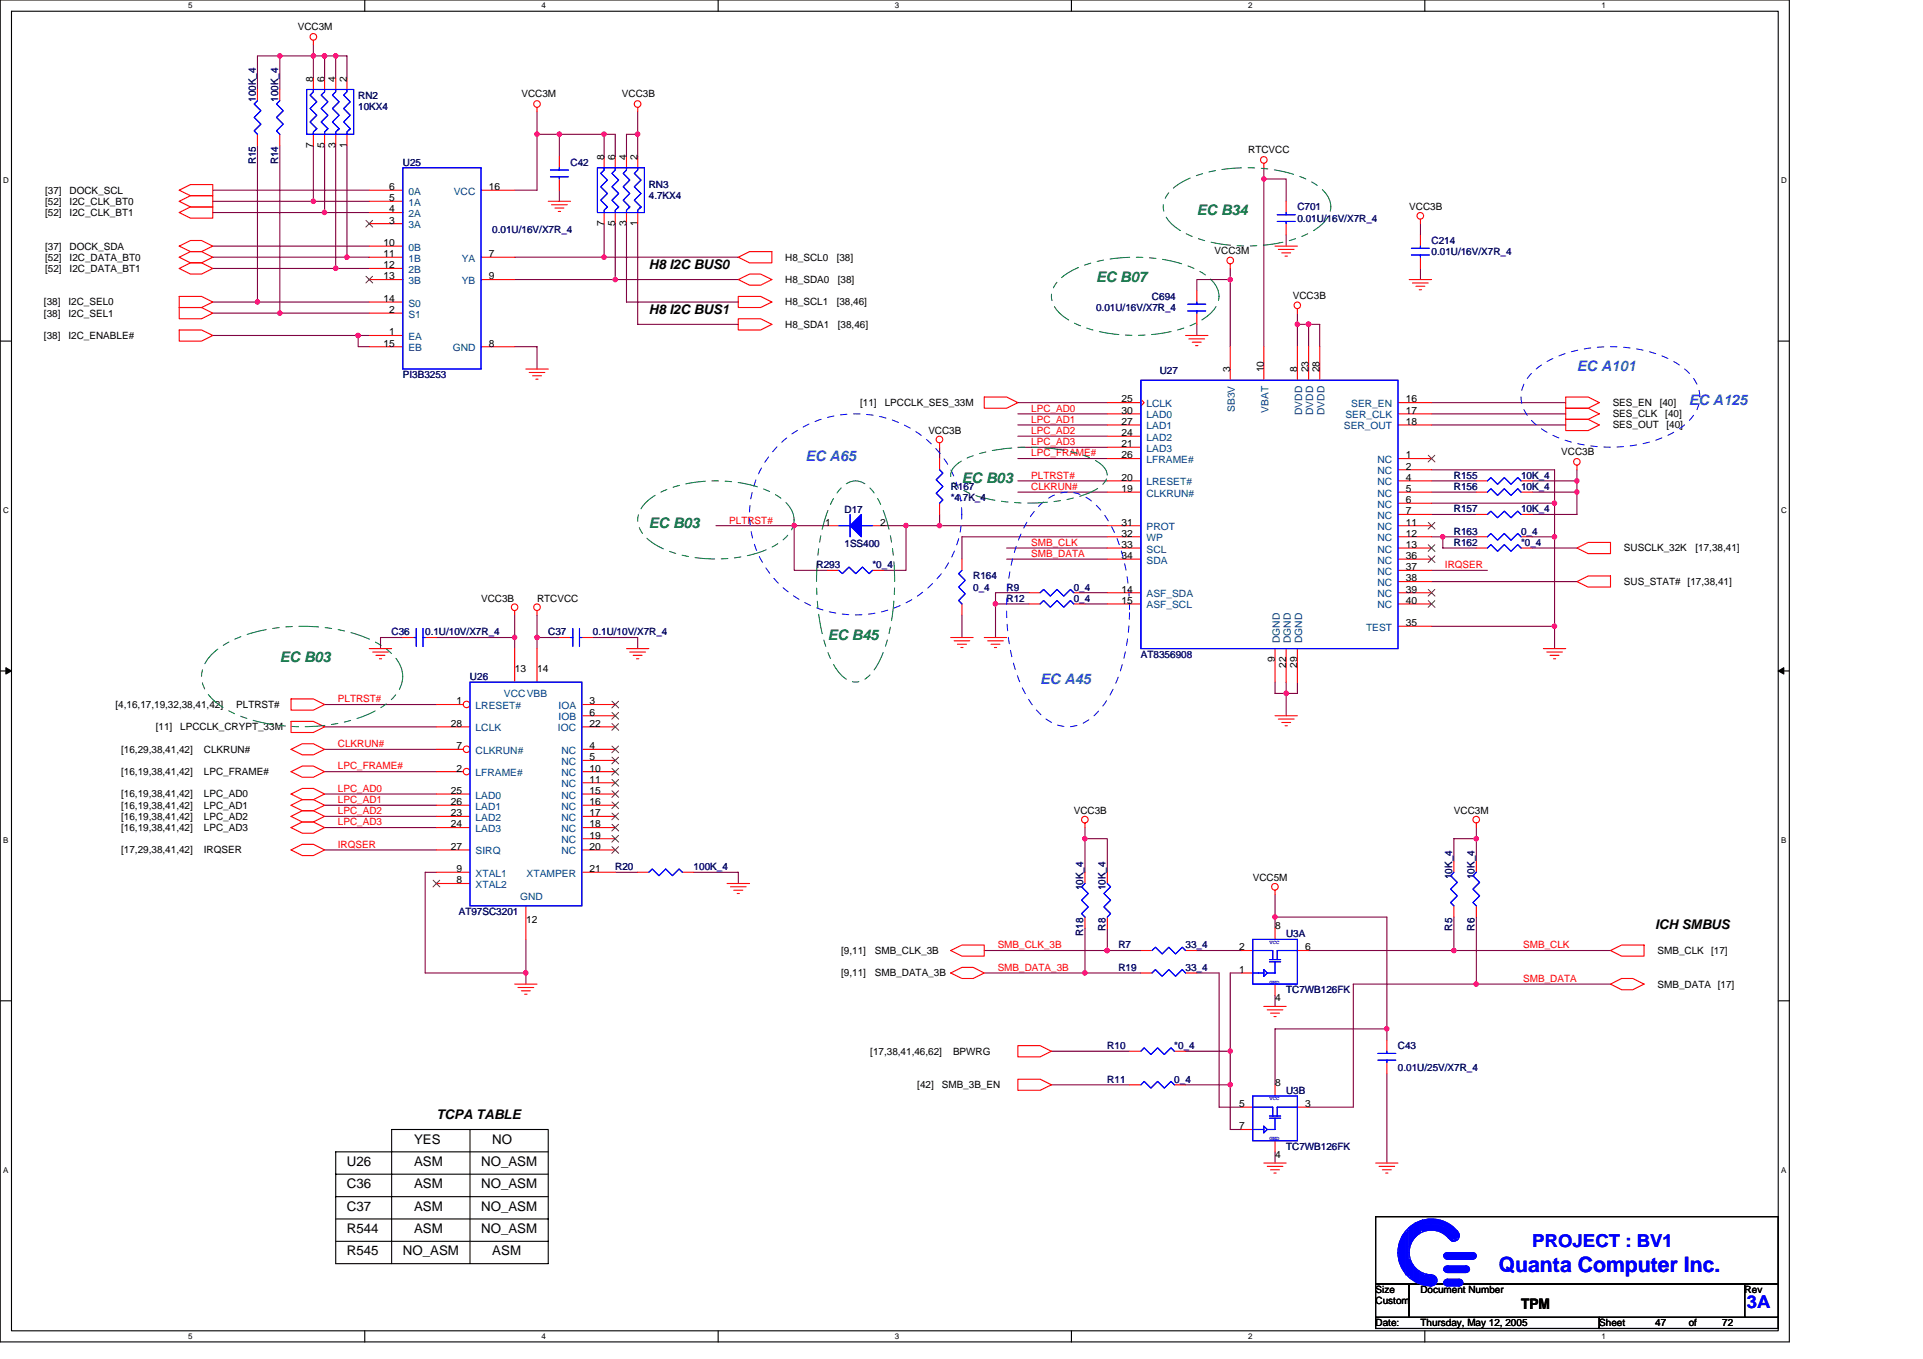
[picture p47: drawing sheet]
<svg xmlns="http://www.w3.org/2000/svg" width="297mm" height="210mm" viewBox="0 0 297 210" stroke-linecap="round" stroke-linejoin="round" font-family="sans-serif">
<defs><g id="words">
<text font-size="3.3" fill="#00f" x="231.5" y="196.5">Quanta Computer Inc.</text>
<g font-size="2.8" fill="#00f">
<text x="236.7" y="192.6">PROJECT : BV1</text>
<text x="269.8" y="202.1">3A</text>
</g>
<g font-size="2.2" fill="#008000">
<text x="184.9" y="33.1">EC B34</text>
<text x="169.3" y="43.5">EC B07</text>
<text x="148.6" y="74.6">EC B03</text>
<text x="100.2" y="81.5">EC B03</text>
<text x="127.9" y="98.8">EC B45</text>
<text x="43.2" y="102.2">EC B03</text>
</g>
<g font-size="2.2" fill="#0080ff">
<text x="243.6" y="57.3">EC A101</text>
<text x="260.9" y="62.5">EC A125</text>
<text x="124.4" y="71.1">EC A65</text>
<text x="160.7" y="105.7">EC A45</text>
</g>
<text font-size="2.2" x="234.9" y="202.1">TPM</text>
<g font-size="2.1">
<text x="100.2" y="41.6">H8 I2C BUS0</text>
<text x="100.2" y="48.5">H8 I2C BUS1</text>
<text x="255.7" y="143.5">ICH SMBUS</text>
<text x="67.4" y="172.9">TCPA TABLE</text>
<text x="64" y="176.6">YES</text>
<text x="76" y="176.6">NO</text>
<text x="53.6" y="180.1">U26</text>
<text x="53.6" y="183.6">C36</text>
<text x="64" y="183.6">ASM</text>
<text x="64" y="180.1">ASM</text>
<text x="74.3" y="180.1">NO_ASM</text>
<text x="74.3" y="183.6">NO_ASM</text>
<text x="53.6" y="187">C37</text>
<text x="53.6" y="190.5">R544</text>
<text x="64" y="187">ASM</text>
<text x="64" y="190.5">ASM</text>
<text x="74.3" y="187">NO_ASM</text>
<text x="74.3" y="190.5">NO_ASM</text>
<text x="53.6" y="193.9">R545</text>
<text x="62.2" y="193.9">NO_ASM</text>
<text x="76" y="193.9">ASM</text>
</g>
<g font-size="1.5">
<text x="46" y="4.7">VCC3M</text>
<text x="48.4" y="12.6" transform="rotate(-90 48.4 12.6)">8</text>
<text x="50.1" y="12.6" transform="rotate(-90 50.1 12.6)">6</text>
<text x="51.8" y="12.6" transform="rotate(-90 51.8 12.6)">4</text>
<text x="53.6" y="12.6" transform="rotate(-90 53.6 12.6)">2</text>
<text x="80.5" y="15">VCC3M</text>
<text x="96.1" y="15">VCC3B</text>
<text x="48.4" y="22.8" transform="rotate(-90 48.4 22.8)">7</text>
<text x="50.1" y="22.8" transform="rotate(-90 50.1 22.8)">5</text>
<text x="51.8" y="22.8" transform="rotate(-90 51.8 22.8)">3</text>
<text x="53.6" y="22.8" transform="rotate(-90 53.6 22.8)">1</text>
<text x="192.8" y="23.7">RTCVCC</text>
<text x="7" y="29.9">[37]</text>
<text x="10.7" y="29.9">DOCK_SCL</text>
<text x="60.1" y="29.4">6</text>
<text x="75.5" y="29.4">16</text>
<text x="93.3" y="24.7" transform="rotate(-90 93.3 24.7)">8</text>
<text x="95" y="24.7" transform="rotate(-90 95 24.7)">6</text>
<text x="96.7" y="24.7" transform="rotate(-90 96.7 24.7)">4</text>
<text x="98.5" y="24.7" transform="rotate(-90 98.5 24.7)">2</text>
<text x="7" y="31.6">[52]</text>
<text x="7" y="33.4">[52]</text>
<text x="10.7" y="31.6">I2C_CLK_BT0</text>
<text x="10.7" y="33.4">I2C_CLK_BT1</text>
<text x="60.1" y="31.1">5</text>
<text x="60.1" y="32.8">4</text>
<text x="60.1" y="34.5">3</text>
<text x="93.3" y="34.9" transform="rotate(-90 93.3 34.9)">7</text>
<text x="95" y="34.9" transform="rotate(-90 95 34.9)">5</text>
<text x="96.7" y="34.9" transform="rotate(-90 96.7 34.9)">3</text>
<text x="98.5" y="34.9" transform="rotate(-90 98.5 34.9)">1</text>
<text x="217.7" y="32.5">VCC3B</text>
<text x="7" y="38.5">[37]</text>
<text x="7" y="40.3">[52]</text>
<text x="7" y="42">[52]</text>
<text x="10.7" y="38.5">DOCK_SDA</text>
<text x="10.7" y="40.3">I2C_DATA_BT0</text>
<text x="10.7" y="42">I2C_DATA_BT1</text>
<text x="59.2" y="38">10</text>
<text x="59.2" y="39.7">11</text>
<text x="59.2" y="41.4">12</text>
<text x="75.5" y="39.7">7</text>
<text x="121.3" y="40.3">H8_SCL0</text>
<text x="129.2" y="40.3">[38]</text>
<text x="187.6" y="39.2">VCC3M</text>
<text x="6.8" y="47.2">[38]</text>
<text x="10.6" y="47.2">I2C_SEL0</text>
<text x="59.2" y="43.2">13</text>
<text x="59.2" y="46.6">14</text>
<text x="75.5" y="43.2">9</text>
<text x="121.3" y="47.2">H8_SCL1</text>
<text x="121.3" y="43.7">H8_SDA0</text>
<text x="129.2" y="47.2">[38,46]</text>
<text x="129.4" y="43.7">[38]</text>
<text x="199.7" y="46.1">VCC3B</text>
<text x="6.8" y="48.9">[38]</text>
<text x="6.8" y="52.4">[38]</text>
<text x="10.6" y="48.9">I2C_SEL1</text>
<text x="10.6" y="52.4">I2C_ENABLE#</text>
<text x="59.2" y="53.5">15</text>
<text x="60.1" y="48.3">2</text>
<text x="60.1" y="51.8">1</text>
<text x="75.5" y="53.5">8</text>
<text x="121.3" y="50.6">H8_SDA1</text>
<text x="129.4" y="50.6">[38,46]</text>
<text x="190" y="57.5" transform="rotate(-90 190 57.5)">3</text>
<text x="195.2" y="57.5" transform="rotate(-90 195.2 57.5)">10</text>
<text x="200.4" y="57.5" transform="rotate(-90 200.4 57.5)">8</text>
<text x="202.1" y="57.5" transform="rotate(-90 202.1 57.5)">23</text>
<text x="203.8" y="57.5" transform="rotate(-90 203.8 57.5)">28</text>
<text x="132.9" y="62.7">[11]</text>
<text x="136.7" y="62.7">LPCCLK_SES_33M</text>
<text x="173.2" y="62.2">25</text>
<text x="173.2" y="65.6">27</text>
<text x="173.2" y="63.9">30</text>
<text x="217.1" y="62.2">16</text>
<text x="217.1" y="65.6">18</text>
<text x="217.1" y="63.9">17</text>
<text x="249.1" y="64.5">SES_CLK</text>
<text x="249.1" y="62.7">SES_EN</text>
<text x="256.4" y="62.7">[40]</text>
<text x="257.2" y="64.5">[40]</text>
<text x="143.4" y="67">VCC3B</text>
<text x="173.2" y="69.1">21</text>
<text x="173.2" y="67.4">24</text>
<text x="173.2" y="70.8">26</text>
<text x="217.1" y="70.8">1</text>
<text x="241.2" y="70.3">VCC3B</text>
<text x="249.1" y="66.2">SES_OUT</text>
<text x="257.4" y="66.2">[40]</text>
<text x="173.2" y="76">19</text>
<text x="173.2" y="74.3">20</text>
<text x="217.1" y="72.5">2</text>
<text x="217.1" y="74.3">4</text>
<text x="217.1" y="76">5</text>
<text x="217.1" y="77.7">6</text>
<text x="127.5" y="81.2">1</text>
<text x="136" y="81.2">2</text>
<text x="173.2" y="81.2">31</text>
<text x="173.2" y="82.9">32</text>
<text x="217.1" y="79.4">7</text>
<text x="217.1" y="81.2">11</text>
<text x="217.1" y="82.9">12</text>
<text x="173.2" y="84.6">33</text>
<text x="173.2" y="86.3">34</text>
<text x="217.1" y="84.6">13</text>
<text x="217.1" y="86.3">36</text>
<text x="217.1" y="88.1">37</text>
<text x="217.1" y="89.8">38</text>
<text x="250.8" y="85.2">SUSCLK_32K</text>
<text x="261.9" y="85.2">[17,38,41]</text>
<text x="74.3" y="92.9">VCC3B</text>
<text x="82.9" y="92.9">RTCVCC</text>
<text x="173.2" y="91.5">14</text>
<text x="173.2" y="93.3">15</text>
<text x="217.1" y="91.5">39</text>
<text x="217.1" y="93.3">40</text>
<text x="250.8" y="90.4">SUS_STAT# [17,38,41]</text>
<text x="217.1" y="96.7">35</text>
<text x="79.5" y="103.8">13</text>
<text x="83" y="103.8">14</text>
<text x="196.9" y="102.3" transform="rotate(-90 196.9 102.3)">9</text>
<text x="198.6" y="103.2" transform="rotate(-90 198.6 103.2)">22</text>
<text x="200.4" y="103.2" transform="rotate(-90 200.4 103.2)">29</text>
<text x="17.8" y="109.3">[4,16,17,19,32,38,41,42]</text>
<text x="24.1" y="112.8">[11]</text>
<text x="27.9" y="112.8">LPCCLK_CRYPT_33M</text>
<text x="36.5" y="109.3">PLTRST#</text>
<text x="69.6" y="112.2">28</text>
<text x="70.5" y="108.8">1</text>
<text x="91.1" y="112.2">22</text>
<text x="91.1" y="108.8">3</text>
<text x="91.1" y="110.5">6</text>
<text x="18.7" y="116.3">[16,29,38,41,42]</text>
<text x="18.7" y="119.7">[16,19,38,41,42]</text>
<text x="31.5" y="116.3">CLKRUN#</text>
<text x="31.5" y="119.7">LPC_FRAME#</text>
<text x="70.5" y="115.7">7</text>
<text x="70.5" y="119.2">2</text>
<text x="91.1" y="115.7">4</text>
<text x="91.1" y="117.4">5</text>
<text x="91.1" y="119.2">10</text>
<text x="18.7" y="124.9">[16,19,38,41,42]</text>
<text x="18.7" y="123.2">[16,19,38,41,42]</text>
<text x="31.5" y="124.9">LPC_AD1</text>
<text x="31.5" y="123.2">LPC_AD0</text>
<text x="69.6" y="122.6">25</text>
<text x="69.6" y="124.4">26</text>
<text x="91.1" y="120.9">11</text>
<text x="91.1" y="122.6">15</text>
<text x="91.1" y="124.4">16</text>
<text x="165.9" y="125.8">VCC3B</text>
<text x="224.6" y="125.8">VCC3M</text>
<text x="18.7" y="131.8">[17,29,38,41,42]</text>
<text x="18.7" y="126.6">[16,19,38,41,42]</text>
<text x="18.7" y="128.4">[16,19,38,41,42]</text>
<text x="31.5" y="131.8">IRQSER</text>
<text x="31.5" y="126.6">LPC_AD2</text>
<text x="31.5" y="128.4">LPC_AD3</text>
<text x="69.6" y="126.1">23</text>
<text x="69.6" y="127.8">24</text>
<text x="69.6" y="131.3">27</text>
<text x="91.1" y="126.1">17</text>
<text x="91.1" y="127.8">18</text>
<text x="91.1" y="129.5">19</text>
<text x="91.1" y="131.3">20</text>
<text x="70.5" y="134.7">9</text>
<text x="70.5" y="136.4">8</text>
<text x="91.1" y="134.7">21</text>
<text x="193.5" y="136.1">VCC5M</text>
<text x="81.3" y="142.5">12</text>
<text x="197" y="143.6">8</text>
<text x="129.9" y="147.4">[9,11]</text>
<text x="135.1" y="147.4">SMB_CLK_3B</text>
<text x="191.4" y="146.8">2</text>
<text x="201.6" y="146.8">6</text>
<text x="256" y="147.4">SMB_CLK</text>
<text x="264.3" y="147.4">[17]</text>
<text x="129.9" y="150.8">[9,11]</text>
<text x="135.1" y="150.8">SMB_DATA_3B</text>
<text x="191.4" y="150.3">1</text>
<text x="197" y="154.6">4</text>
<text x="256" y="152.5">SMB_DATA [17]</text>
<text x="134.4" y="162.9">[17,38,41,46,62]</text>
<text x="147.2" y="162.9">BPWRG</text>
<text x="197" y="167.7">8</text>
<text x="141.7" y="168.1">[42]</text>
<text x="145.5" y="168.1">SMB_3B_EN</text>
<text x="191.4" y="171">5</text>
<text x="201.6" y="171">3</text>
<text x="191.4" y="174.4">7</text>
<text x="197" y="178.8">4</text>
<text x="212.5" y="199.7">Size</text>
<text x="212.5" y="201.4">Custom</text>
<text x="219.4" y="199.7">Document Number</text>
<text x="269.5" y="199.7">Rev</text>
<text x="212.5" y="204.9">Date:</text>
<text x="219.4" y="204.9">Thursday, May 12, 2005</text>
<text x="247" y="204.9">Sheet</text>
<text x="255.7" y="204.9">47</text>
<text x="260.9" y="204.9">of</text>
<text x="266" y="204.9">72</text>
</g>
<g font-size="1.5" fill="#000080">
<text x="39.5" y="15.7" transform="rotate(-90 39.5 15.7)">100K_4</text>
<text x="42.9" y="15.7" transform="rotate(-90 42.9 15.7)">100K_4</text>
<text x="55.3" y="15.2">RN2</text>
<text x="55.3" y="17">10KX4</text>
<text x="39.5" y="25.4" transform="rotate(-90 39.5 25.4)">R15</text>
<text x="42.9" y="25.4" transform="rotate(-90 42.9 25.4)">R14</text>
<text x="62.2" y="25.6">U25</text>
<text x="88.1" y="25.6">C42</text>
<text x="100.2" y="29">RN3</text>
<text x="76" y="35.9">0.01U/16V/X7R_4</text>
<text x="100.2" y="30.8">4.7KX4</text>
<text x="200.4" y="32.5">C701</text>
<text x="200.4" y="34.2">0.01U/16V/X7R_4</text>
<text x="221.1" y="37.7">C214</text>
<text x="221.1" y="39.4">0.01U/16V/X7R_4</text>
<text x="177.9" y="46.3">C694</text>
<text x="169.3" y="48">0.01U/16V/X7R_4</text>
<text x="62.2" y="58.4">PI3B3253</text>
<text x="179.2" y="57.7">U27</text>
<text x="146.9" y="75.7">R167</text>
<text x="146.9" y="77.4">*4.7K_4</text>
<text x="224.6" y="74">R155</text>
<text x="224.6" y="75.7">R156</text>
<text x="234.9" y="74">10K_4</text>
<text x="234.9" y="75.7">10K_4</text>
<text x="130.4" y="79.3">D17</text>
<text x="224.6" y="79.1">R157</text>
<text x="224.6" y="82.6">R163</text>
<text x="234.9" y="79.1">10K_4</text>
<text x="234.9" y="82.6">0_4</text>
<text x="126.1" y="87.8">R293</text>
<text x="130.4" y="84.5">1SS400</text>
<text x="134.8" y="87.8">*0_4</text>
<text x="150.3" y="89.5">R164</text>
<text x="224.6" y="84.3">R162</text>
<text x="234.9" y="84.3">*0_4</text>
<text x="150.3" y="91.2">0_4</text>
<text x="155.5" y="91.2">R9</text>
<text x="155.5" y="92.9">R12</text>
<text x="165.9" y="92.9">0_4</text>
<text x="165.9" y="91.2">0_4</text>
<text x="60.5" y="98.1">C36</text>
<text x="65.7" y="98.1">0.1U/10V/X7R_4</text>
<text x="84.7" y="98.1">C37</text>
<text x="91.6" y="98.1">0.1U/10V/X7R_4</text>
<text x="176.2" y="101.6">AT8356908</text>
<text x="72.6" y="105">U26</text>
<text x="95" y="134.4">R20</text>
<text x="107.1" y="134.4">100K_4</text>
<text x="167.3" y="137.5" transform="rotate(-90 167.3 137.5)">10K_4</text>
<text x="170.7" y="137.5" transform="rotate(-90 170.7 137.5)">10K_4</text>
<text x="224.3" y="135.8" transform="rotate(-90 224.3 135.8)">10K_4</text>
<text x="227.7" y="135.8" transform="rotate(-90 227.7 135.8)">10K_4</text>
<text x="70.9" y="141.3">AT97SC3201</text>
<text x="170.7" y="143.7" transform="rotate(-90 170.7 143.7)">R8</text>
<text x="224.3" y="143.7" transform="rotate(-90 224.3 143.7)">R5</text>
<text x="227.7" y="143.7" transform="rotate(-90 227.7 143.7)">R6</text>
<text x="167.3" y="144.6" transform="rotate(-90 167.3 144.6)">R18</text>
<text x="172.8" y="146.5">R7</text>
<text x="172.8" y="149.9">R19</text>
<text x="183.1" y="149.9">33_4</text>
<text x="183.1" y="146.5">33_4</text>
<text x="198.7" y="144.8">U3A</text>
<text x="198.7" y="153.4">TC7WB126FK</text>
<text x="171" y="167.2">R11</text>
<text x="171" y="162">R10</text>
<text x="181.4" y="167.2">0_4</text>
<text x="181.4" y="162">*0_4</text>
<text x="215.9" y="162">C43</text>
<text x="215.9" y="165.5">0.01U/25V/X7R_4</text>
<text x="198.7" y="169">U3B</text>
<text x="198.7" y="177.6">TC7WB126FK</text>
</g>
<g font-size="1.5" fill="#004080">
<text x="63.1" y="30.1">0A</text>
<text x="63.1" y="31.8">1A</text>
<text x="63.1" y="33.5">2A</text>
<text x="63.1" y="35.2">3A</text>
<text x="70.1" y="30.1">VCC</text>
<text x="63.1" y="38.7">0B</text>
<text x="63.1" y="40.4">1B</text>
<text x="71.3" y="40.4">YA</text>
<text x="63.1" y="42.2">2B</text>
<text x="63.1" y="43.9">3B</text>
<text x="63.1" y="47.3">S0</text>
<text x="71.3" y="43.9">YB</text>
<text x="63.1" y="49.1">S1</text>
<text x="63.1" y="52.5">EA</text>
<text x="63.1" y="54.3">EB</text>
<text x="69.9" y="54.3">GND</text>
<text x="177.1" y="62.9">LCLK</text>
<text x="177.1" y="64.6">LAD0</text>
<text x="190.8" y="63.7" transform="rotate(-90 190.8 63.7)">SB3V</text>
<text x="195.9" y="63.8" transform="rotate(-90 195.9 63.8)">VBAT</text>
<text x="201.1" y="64.1" transform="rotate(-90 201.1 64.1)">DVDD</text>
<text x="202.9" y="64.1" transform="rotate(-90 202.9 64.1)">DVDD</text>
<text x="204.6" y="64.1" transform="rotate(-90 204.6 64.1)">DVDD</text>
<text x="207.8" y="64.6">SER_CLK</text>
<text x="208.7" y="62.9">SER_EN</text>
<text x="177.1" y="69.8">LAD3</text>
<text x="177.1" y="68.1">LAD2</text>
<text x="177.1" y="71.5">LFRAME#</text>
<text x="177.1" y="66.3">LAD1</text>
<text x="207.6" y="66.3">SER_OUT</text>
<text x="212.8" y="71.5">NC</text>
<text x="177.1" y="76.7">CLKRUN#</text>
<text x="177.1" y="75">LRESET#</text>
<text x="212.8" y="73.3">NC</text>
<text x="212.8" y="75">NC</text>
<text x="212.8" y="76.7">NC</text>
<text x="177.1" y="81.9">PROT</text>
<text x="177.1" y="83.6">WP</text>
<text x="212.8" y="78.4">NC</text>
<text x="212.8" y="80.2">NC</text>
<text x="212.8" y="81.9">NC</text>
<text x="212.8" y="83.6">NC</text>
<text x="177.1" y="85.3">SCL</text>
<text x="177.1" y="87.1">SDA</text>
<text x="212.8" y="85.3">NC</text>
<text x="212.8" y="87.1">NC</text>
<text x="212.8" y="88.8">NC</text>
<text x="177.1" y="92.2">ASF_SDA</text>
<text x="177.1" y="94">ASF_SCL</text>
<text x="212.8" y="90.5">NC</text>
<text x="212.8" y="92.2">NC</text>
<text x="212.8" y="94">NC</text>
<text x="197.7" y="99.3" transform="rotate(-90 197.7 99.3)">DGND</text>
<text x="199.4" y="99.3" transform="rotate(-90 199.4 99.3)">DGND</text>
<text x="201.1" y="99.3" transform="rotate(-90 201.1 99.3)">DGND</text>
<text x="211" y="97.4">TEST</text>
<text x="77.8" y="107.6">VCCVBB</text>
<text x="73.5" y="109.5">LRESET#</text>
<text x="73.5" y="113">LCLK</text>
<text x="86.2" y="113">IOC</text>
<text x="86.3" y="109.5">IOA</text>
<text x="86.3" y="111.3">IOB</text>
<text x="73.5" y="116.4">CLKRUN#</text>
<text x="73.5" y="119.9">LFRAME#</text>
<text x="86.7" y="116.4">NC</text>
<text x="86.7" y="118.2">NC</text>
<text x="86.7" y="119.9">NC</text>
<text x="73.5" y="123.3">LAD0</text>
<text x="73.5" y="125.1">LAD1</text>
<text x="86.7" y="121.6">NC</text>
<text x="86.7" y="123.3">NC</text>
<text x="86.7" y="125.1">NC</text>
<text x="73.5" y="126.8">LAD2</text>
<text x="73.5" y="128.5">LAD3</text>
<text x="73.5" y="132">SIRQ</text>
<text x="86.7" y="126.8">NC</text>
<text x="86.7" y="128.5">NC</text>
<text x="86.7" y="130.2">NC</text>
<text x="86.7" y="132">NC</text>
<text x="73.5" y="135.4">XTAL1</text>
<text x="73.5" y="137.2">XTAL2</text>
<text x="81.3" y="135.4">XTAMPER</text>
<text x="80.4" y="139">GND</text>
</g>
<g font-size="1.5" fill="#f00">
<text x="159.3" y="65.3">LPC_AD1</text>
<text x="159.3" y="63.6">LPC_AD0</text>
<text x="159.3" y="70.5">LPC_FRAME#</text>
<text x="159.3" y="67">LPC_AD2</text>
<text x="159.3" y="68.7">LPC_AD3</text>
<text x="159.3" y="73.9">PLTRST#</text>
<text x="159.3" y="75.7">CLKRUN#</text>
<text x="112.6" y="80.9">PLTRST#</text>
<text x="159.3" y="86">SMB_DATA</text>
<text x="159.3" y="84.3">SMB_CLK</text>
<text x="223.2" y="87.8">IRQSER</text>
<text x="52.2" y="108.5">PLTRST#</text>
<text x="52.2" y="118.9">LPC_FRAME#</text>
<text x="52.2" y="115.4">CLKRUN#</text>
<text x="52.2" y="124">LPC_AD1</text>
<text x="52.2" y="122.3">LPC_AD0</text>
<text x="52.2" y="125.8">LPC_AD2</text>
<text x="52.2" y="130.9">IRQSER</text>
<text x="52.2" y="127.5">LPC_AD3</text>
<text x="154.1" y="149.9">SMB_DATA_3B</text>
<text x="154.1" y="146.5">SMB_CLK_3B</text>
<text x="235.3" y="146.5">SMB_CLK</text>
<text x="235.3" y="151.7">SMB_DATA</text>
</g>
<g font-size="1.2">
<text x="29.1" y="1.3">5</text>
<text x="83.6" y="1.3">4</text>
<text x="138.2" y="1.3">3</text>
<text x="192.8" y="1.3">2</text>
<text x="247.4" y="1.3">1</text>
<text x=".5" y="28.3">D</text>
<text x="275.1" y="28.3">D</text>
<text x=".5" y="79.2">C</text>
<text x="275.1" y="79.2">C</text>
<text x=".5" y="130.2">B</text>
<text x="275.1" y="130.2">B</text>
<text x=".5" y="181.1">A</text>
<text x="275.1" y="181.1">A</text>
<text x="29.1" y="206.8">5</text>
<text x="83.6" y="206.8">4</text>
<text x="138.2" y="206.8">3</text>
<text x="192.8" y="206.8">2</text>
<text x="247.4" y="206.8">1</text>
</g>
<g font-size=".8" fill="#00f">
<text x="196.1" y="145.8">VCC</text>
<text x="196.1" y="152">GND</text>
<text x="196.1" y="169.9">VCC</text>
<text x="196.1" y="176.1">GND</text>
</g>
</g></defs>
<path d="M0 0h276.4v207.3h-276.4zM1.8 1.7h272.9v203.8h-272.9z" fill="none" stroke="#000" stroke-width=".17"/>
<g fill="#fff">
<path d="M29.1 .2h.6v1.4h-.6z"/>
<path d="M29.1 205.7h.6v1.4h-.6z"/>
</g>
<path d="M56.3 0v1.7M56.3 205.5v1.8" fill="none" stroke="#000" stroke-width=".17"/>
<g fill="#fff">
<path d="M83.6 .2h.7v1.4h-.7z"/>
<path d="M83.6 205.7h.7v1.4h-.7z"/>
</g>
<path d="M110.9 0v1.7M110.9 205.5v1.8" fill="none" stroke="#000" stroke-width=".17"/>
<g fill="#fff">
<path d="M138.2 .2h.7v1.4h-.7z"/>
<path d="M138.2 205.7h.7v1.4h-.7z"/>
</g>
<path d="M165.5 0v1.7M165.5 205.5v1.8" fill="none" stroke="#000" stroke-width=".17"/>
<g fill="#fff">
<path d="M192.8 .2h.6v1.4h-.6z"/>
<path d="M192.8 205.7h.6v1.4h-.6z"/>
</g>
<path d="M220.1 0v1.7M220.1 205.5v1.8" fill="none" stroke="#000" stroke-width=".17"/>
<g fill="#fff">
<path d="M247.4 .2h.6v1.4h-.6z"/>
<path d="M247.4 205.7h.6v1.4h-.6z"/>
<path d="M.5 27.2h.8v1.4h-.8z"/>
<path d="M275.1 27.2h.9v1.4h-.9z"/>
<path d="M.5 78.1h.8v1.4h-.8z"/>
<path d="M275.1 78.1h.9v1.4h-.9z"/>
</g>
<path d="M0 52.7h1.8M274.7 52.7h1.7" fill="none" stroke="#000" stroke-width=".17"/>
<g fill="#fff">
<path d="M.5 129.1h.8v1.4h-.8z"/>
<path d="M275.1 129.1h.8v1.4h-.8z"/>
</g>
<path d="M0 103.6h1.8M274.7 103.6h1.7" fill="none" stroke="#000" stroke-width=".17"/>
<path d="M.9 103.1l.9 .5-.9 .5zM274.7 103.6l.8-.5v1z" fill="#000" stroke="#000" stroke-width=".15"/>
<g fill="#fff">
<path d="M.5 180h.8v1.4h-.8z"/>
<path d="M275.1 180h.8v1.4h-.8z"/>
</g>
<g fill="none" stroke="#000" stroke-width=".17">
<path d="M0 154.6h1.8M274.7 154.6h1.7M72.6 174.5v20.7M84.7 177.9h-32.8v17.3h32.8v-20.7h-24.2v20.7M51.9 181.4h32.8M51.9 184.8h32.8M51.9 188.3h32.8M51.9 191.7h32.8M212.5 187.9h62.2v10.4h-62.2zM212.5 198.3h5.2v5.2h-5.2zM217.7 198.3h51.8v5.2h-51.8zM269.5 198.3h5.2v5.2h-5.2z"/>
<path d="M212.5 203.5h34.5v1.7h-34.5zM247 203.5h27.7v1.7h-27.7z"/>
</g>
<g fill="none" stroke="#800040" stroke-width=".17">
<path d="M43.2 8.6v5.2M48.4 6.9v5.2M50.1 8.6v3.5M51.9 8.6v3.5M53.6 12.1v-3.5h-13.8v5.2M82.9 17.3v12.1h-3.4M98.5 17.3v6.9M32.9 29.4h24.1M32.9 31.1h24.1M32.9 38h24.1M32.9 39.7h24.1M32.9 32.8h24.1"/>
<path d="M39.8 22.5v24.2M43.2 22.5v25.9M48.4 22.5v8.6M50.1 22.5v10.3M51.9 22.5v19M53.6 22.5v17.2M79.5 39.7h34.5M82.9 20.7h12.1v3.5M86.4 20.7v3.5M86.4 29.4v1.7M93.3 20.7v3.5M93.3 34.5v5.2"/>
<path d="M95 34.5v8.7M96.8 34.5v12.2h17.2M98.5 34.5v15.6h15.5M98.5 20.7h-1.7v3.5M195.2 25.9v1.7h3.5v3.5M195.2 27.6v26M198.7 36.3v1.7M219.4 34.5v1.8M32.9 48.4h24.1M32.9 41.5h24.1M32.9 46.7h24.1M32.9 51.8h24.1"/>
<path d="M55.3 51.8v1.8h1.7M79.5 53.6h3.4v3.4M79.5 43.2h34.5M184.9 50.1v1.7M190 41.5v1.7h-5.1v1.7M190 43.2v10.4M200.4 50.1h3.5v3.5M200.4 48.4v5.2M202.1 50.1v3.5M219.4 41.5v1.7M145.1 69.1v1.7M145.1 79.5v1.7"/>
<path d="M157.2 74.3h13.8M157.2 76h13.8M157.2 70.8h13.8M157.2 65.6h13.8M157.2 63.9h13.8M157.2 67.4h13.8M157.2 69.1h13.8M157.2 62.2h13.8M221.1 74.3h6.9M221.1 76h6.9M221.1 65.6h20.7M221.1 63.9h20.7"/>
<path d="M221.1 62.2h20.7M221.1 79.5h6.9M221.1 72.6h19v27.6M221.1 77.7h19M236.7 74.3h6.9M236.7 76h6.9M243.6 72.6v6.9h-6.9M62.2 98.5h-3.4v1.7M67.4 98.5h12.1v1.7M79.5 95v3.5M82.9 95v5.2M82.9 98.5h3.5"/>
<path d="M91.6 98.5h6.9v1.7M110.6 81.2h17.3M122.7 81.2v6.9h5.2M136.5 81.2h3.5v6.9h-3.5M140 81.2h31M148.6 95v3.5M155.5 86.4h15.5M155.5 84.6h15.5M159 91.5h-5.2v1.8M159 93.3h-5.2v5.2M167.6 91.5h3.4M167.6 93.3h3.4"/>
<path d="M171 82.9h-22.4v3.5M221.1 82.9h6.9M221.1 96.7h19M221.1 88.1h8.7M221.1 89.8h22.5M222.9 82.9v1.7h5.1M236.7 84.6h6.9M236.7 82.9h3.4M50.1 119.2h17.3M50.1 115.7h17.3M50.1 112.3h17.3M50.1 108.8h17.3"/>
<path d="M197 105.4v1.7h1.7v3.5M198.7 105.4v1.7h1.7v-1.7M50.1 131.3h17.3M50.1 124.4h17.3M50.1 122.6h17.3M50.1 126.1h17.3M50.1 127.8h17.3M67.4 134.7h-1.7v15.6h15.5M95 134.7h3.5M107.1 134.7h6.9v1.8M167.6 129.5h3.4v5.2M167.6 127.8v6.9"/>
<path d="M197 138.2v5.2M224.6 133v-3.5h3.4v3.5M228 127.8v1.7M81.2 145.1v6.9M152 150.3h24.2M152 146.8h24.2M167.6 143.4v6.9M171 143.4v3.4M184.9 150.3h3.4v20.7h3.5M184.9 146.8h6.9M191.8 150.3h-1.8v24.2h1.8M197 153.7v1.7"/>
<path d="M197 141.6h17.2v19M202.1 146.8h46.7M214.2 158.9h-17.2v8.7M224.6 141.6v5.2M228 141.6v10.4M248.8 152h-39.8v19h-6.9M162.4 162.4h12.1M162.4 167.6h12.1M183.1 162.4h6.9M183.1 167.6h6.9M197 177.9v1.7M214.2 165.8v13.8"/>
</g>
<g fill="#f0f" stroke="#f0f" stroke-width=".17">
<circle cx="82.9" cy="98.4" r=".34"/>
<circle cx="79.5" cy="98.4" r=".34"/>
<circle cx="214.2" cy="158.9" r=".34"/>
<circle cx="196.9" cy="141.6" r=".34"/>
<circle cx="228" cy="152" r=".34"/>
<circle cx="228" cy="129.5" r=".34"/>
<circle cx="167.6" cy="129.5" r=".34"/>
<circle cx="171" cy="146.8" r=".34"/>
<circle cx="224.6" cy="146.8" r=".34"/>
<circle cx="167.6" cy="150.3" r=".34"/>
<circle cx="190" cy="167.5" r=".34"/>
<circle cx="48.4" cy="31.1" r=".34"/>
<circle cx="50.1" cy="8.6" r=".34"/>
<circle cx="48.4" cy="8.6" r=".34"/>
<circle cx="51.9" cy="8.6" r=".34"/>
<circle cx="51.9" cy="41.4" r=".34"/>
<circle cx="53.6" cy="39.7" r=".34"/>
<circle cx="50.1" cy="32.8" r=".34"/>
<circle cx="43.2" cy="48.4" r=".34"/>
<circle cx="39.8" cy="46.6" r=".34"/>
<circle cx="55.3" cy="51.8" r=".34"/>
<circle cx="93.3" cy="39.7" r=".34"/>
<circle cx="98.5" cy="20.7" r=".34"/>
<circle cx="93.3" cy="20.7" r=".34"/>
<circle cx="86.4" cy="20.7" r=".34"/>
<circle cx="82.9" cy="20.7" r=".34"/>
<circle cx="95" cy="43.2" r=".34"/>
<circle cx="43.2" cy="8.6" r=".34"/>
<circle cx="145.1" cy="81.2" r=".34"/>
<circle cx="139.9" cy="81.2" r=".34"/>
<circle cx="81.2" cy="150.3" r=".34"/>
<circle cx="202.1" cy="50.1" r=".34"/>
<circle cx="200.4" cy="50.1" r=".34"/>
<circle cx="195.2" cy="27.6" r=".33"/>
<circle cx="190" cy="43.2" r=".34"/>
<circle cx="198.7" cy="107.1" r=".34"/>
<circle cx="190" cy="162.3" r=".34"/>
<circle cx="240.1" cy="96.7" r=".33"/>
<circle cx="222.8" cy="82.9" r=".34"/>
<circle cx="243.6" cy="76" r=".34"/>
<circle cx="243.6" cy="74.3" r=".34"/>
<circle cx="240.1" cy="77.7" r=".34"/>
<circle cx="153.8" cy="93.3" r=".34"/>
<circle cx="240.1" cy="82.9" r=".34"/>
<circle cx="122.7" cy="81.2" r=".34"/>
</g>
<g fill="none" stroke="#f00" stroke-width=".17">
<path d="M48.4 6.2v.7M82.9 16.6v.7M98.5 16.6v.7M27.7 29.4l1.7-.9h3.5v1.7h-3.5zM27.7 31.1l1.7-.9h3.5v1.8h-3.5zM27.7 32.8l1.7-.8h3.5v1.7h-3.5zM27.7 38l1.7-.9h1.7l1.8 .9-1.8 .9h-1.7zM27.7 39.7l1.7-.8h1.7l1.8 .8-1.8 .9h-1.7zM84.7 31.1h3.4M85.2 31.6h2.4M85.7 32.1h1.4M86.2 32.7h.4"/>
<path d="M86.4 24.2v1.7M86.4 27.6v1.8M114 39.7l1.8-.8h3.4v1.7h-3.4zM195.2 25.2v.7M197 38h3.4M197.5 38.5h2.4M198 39.1h1.4M198.5 39.6h.4M219.4 33.9v.6M27.7 41.5l1.7-.9h1.7l1.8 .9-1.8 .8h-1.7zM27.7 45.8h3.4l1.8 .9-1.8 .8h-3.4zM27.7 47.5h3.4l1.8 .9-1.8 .8h-3.4z"/>
<path d="M27.7 51h3.4l1.8 .8-1.8 .9h-3.4zM81.2 57h3.5M81.7 57.5h2.5M82.3 58h1.3M82.8 58.6h.3M114 45.8h3.5l1.7 .9-1.7 .8h-3.5zM114 49.2h3.5l1.7 .9-1.7 .9h-3.5zM114 43.2l1.8-.9h1.7l1.7 .9-1.7 .8h-1.7zM183.1 51.8h3.5M183.6 52.3h2.5M184.2 52.9h1.3M184.7 53.4h.3"/>
<path d="M184.9 44.9v1.8M184.9 48.4v1.7M190 40.8v.7M200.4 47.7v.7M217.7 43.2h3.4M218.2 43.7h2.4M218.7 44.2h1.4M219.2 44.7h.4M145.1 68.4v.7M145.1 70.8v1.8M145.1 77.7v1.8M152 61.3h3.5l1.7 .9-1.7 .9h-3.5z"/>
<path d="M228 74.3h1.8M228 79.5h1.8M234.9 74.3h1.8M234.9 79.5h1.8M241.8 64.8h3.5l1.7 .8-1.7 .9h-3.5zM241.8 63.1h3.5l1.7 .8-1.7 .9h-3.5zM241.8 61.3h3.5l1.7 .9-1.7 .9h-3.5zM243.6 71.9v.7M79.5 94.3v.7M82.9 94.3v.7M86.4 98.5h1.7M89.9 98.5h1.7"/>
<path d="M146.9 98.5h3.4M147.4 99h2.4M147.9 99.5h1.4M148.6 86.4v1.7M148.6 93.3v1.7M152 98.5h3.5M152.6 99h2.4M153.1 99.5h1.3M228 84.6h1.8M228 82.9h1.8M234.9 84.6h1.8M234.9 82.9h1.8"/>
<path d="M243.6 89.8l1.7-.8h3.5v1.7h-3.5zM243.6 84.6l1.7-.8h3.5v1.7h-3.5zM45 115.7l1.7-.8h1.7l1.7 .8-1.7 .9h-1.7zM45 119.2l1.7-.9h1.7l1.7 .9-1.7 .9h-1.7zM45 111.4h3.4l1.7 .9-1.7 .8h-3.4zM45 107.9h3.4l1.7 .9-1.7 .9h-3.4zM57 100.2h3.5M57.6 100.7h2.4M58.1 101.2h1.4M58.6 101.7h.3M96.8 100.2h3.4M97.3 100.7h2.4"/>
<path d="M97.8 101.2h1.4M98.3 101.7h.4M148.4 100h.4M153.6 100h.3M197 110.6h3.4M197.5 111.1h2.4M198 111.6h1.4M198.5 112.1h.4M238.4 100.2h3.4M238.9 100.7h2.4M239.4 101.2h1.4M240 101.7h.3"/>
<path d="M45 131.3l1.7-.9h1.7l1.7 .9-1.7 .8h-1.7zM45 124.4l1.7-.9h1.7l1.7 .9-1.7 .8h-1.7zM45 126.1l1.7-.9h1.7l1.7 .9-1.7 .9h-1.7zM45 122.6l1.7-.8h1.7l1.7 .8-1.7 .9h-1.7zM45 127.8l1.7-.8h1.7l1.7 .8-1.7 .9h-1.7zM98.5 134.7h1.7M105.4 134.7h1.7M112.3 136.5h3.5M112.8 137h2.4M113.3 137.5h1.4M113.9 138h.3M167.6 127.1v.7"/>
<path d="M197 137.5v.7M224.6 133v1.7M224.6 139.9v1.7M228 127.1v.7M228 133v1.7M228 139.9v1.7M79.5 152h3.4M80 152.5h2.4M80.5 153h1.4M81 153.6h.4M146.9 150.3l1.7-.9h1.7l1.7 .9-1.7 .8h-1.7zM146.9 146.8l1.7-.8h3.4v1.7h-3.4z"/>
<path d="M176.2 146.8h1.7M176.2 150.3h1.7M183.1 146.8h1.8M183.1 150.3h1.8M195.2 155.4h3.5M195.7 156h2.5M196.3 156.5h1.3M196.8 157h.3M248.8 152l1.7-.9h1.7l1.8 .9-1.8 .9h-1.7zM248.8 146.8l1.7-.8h3.5v1.7h-3.5zM157.2 161.5h3.5l1.7 .9-1.7 .8h-3.5zM157.2 166.7h3.5l1.7 .9-1.7 .8h-3.5z"/>
<path d="M174.5 167.6h1.7M181.4 167.6h1.7M195.2 179.6h3.5M212.5 179.6h3.4M214.2 160.6v1.8M214.2 164.1v1.7M195.7 180.1h2.5M196.3 180.7h1.3M196.8 181.2h.3M213 180.1h2.4M213.5 180.7h1.4M214.1 181.2h.3"/>
<circle cx="48.4" cy="5.7" r=".51"/>
<circle cx="82.9" cy="16.1" r=".51"/>
<circle cx="98.5" cy="16.1" r=".51"/>
<circle cx="195.2" cy="24.7" r=".51"/>
<circle cx="219.4" cy="33.3" r=".51"/>
<circle cx="190" cy="40.2" r=".51"/>
<circle cx="200.4" cy="47.2" r=".51"/>
<circle cx="145.1" cy="67.9" r=".51"/>
<circle cx="243.6" cy="71.3" r=".51"/>
<circle cx="79.5" cy="93.8" r=".51"/>
<circle cx="82.9" cy="93.8" r=".51"/>
<circle cx="167.6" cy="126.6" r=".51"/>
<circle cx="196.9" cy="137" r=".51"/>
<circle cx="228" cy="126.6" r=".51"/>
</g>
<path d="M237.1 57.1a17.2 17.2 0 0 1 10-3.5 20.4 20.4 0 0 1 12.4 2.9 6.1 6.1 0 0 1 3.1 4.8 6.1 6.1 0 0 1-3.1 4.9 21 21 0 0 1-15.4 2.4 14.4 14.4 0 0 1-7.8-3.9 4.8 4.8 0 0 1 0-6.8zM120.6 68.5a16.9 16.9 0 0 1 26 3.5 15.1 15.1 0 0 1-6.6 21.1 16.8 16.8 0 0 1-22.9-7.6 14.9 14.9 0 0 1 3.5-17zM160.2 78.5a6 6 0 0 1 6.8-2.1 10.7 10.7 0 0 1 5 5.6 31.3 31.3 0 0 1 0 24.3 10.7 10.7 0 0 1-5 5.5 5.5 5.5 0 0 1-6-1.2 16.8 16.8 0 0 1-4.7-9 31.9 31.9 0 0 1 1.6-19.6l1.5-2.5z" fill="none" stroke="#00f" stroke-width=".15" stroke-dasharray="1 1 1 1 1 1 1 1"/>
<path d="M181.2 29.1a17 17 0 0 1 9.8-3.1 22.7 22.7 0 0 1 11.3 1.9 6.1 6.1 0 0 1 3.2 3.3 3.4 3.4 0 0 1-1.5 3.6 17.1 17.1 0 0 1-9.8 3.1 22.5 22.5 0 0 1-11.3-1.9 6.1 6.1 0 0 1-3.1-3.3 3.4 3.4 0 0 1 1.4-3.6zM163.9 42.9a17 17 0 0 1 9.8-3.1 22.7 22.7 0 0 1 11.3 2 6.1 6.1 0 0 1 3.2 3.2 3.4 3.4 0 0 1-1.4 3.6 17.1 17.1 0 0 1-9.8 3.1 22.6 22.6 0 0 1-11.3-1.9 6.1 6.1 0 0 1-3.2-3.3 3.4 3.4 0 0 1 1.4-3.6zM99.9 77.5a15.2 15.2 0 0 1 9.2-3.2 19.9 19.9 0 0 1 10.5 2 5 5 0 0 1 3.1 4 5 5 0 0 1-3.1 4 21.1 21.1 0 0 1-18.1 0 5 5 0 0 1-3-4 3.9 3.9 0 0 1 1.4-2.8zM130.1 75.2a2.74 2.74 0 0 1 4.1 0 13.1 13.1 0 0 1 3.1 6.3 35.6 35.6 0 0 1-.9 19.3 8.7 8.7 0 0 1-2.9 4.1 2.66 2.66 0 0 1-3.4-.5 13.1 13.1 0 0 1-3-6.3 35.8 35.8 0 0 1 .8-19.3 9.8 9.8 0 0 1 2.2-3.6zM147.8 71.7a13.8 13.8 0 0 1 6.4-2.3 28.1 28.1 0 0 1 14.3 1.4 4.4 4.4 0 0 1 2.4 2 1.97 1.97 0 0 1-.8 2.3 13.8 13.8 0 0 1-6.5 2.3 27.9 27.9 0 0 1-14.2-1.4 4.4 4.4 0 0 1-2.4-2 1.97 1.97 0 0 1 .8-2.3zM32.7 101.1a16 16 0 0 1 8.7-3.9 27.7 27.7 0 0 1 16.3 1.8 7.7 7.7 0 0 1 4.4 4.6 5 5 0 0 1-2.3 5 20.9 20.9 0 0 1-11.3 3.6 25.2 25.2 0 0 1-14-2.9 6.1 6.1 0 0 1-3.4-4.8 4.9 4.9 0 0 1 1.6-3.4z" fill="none" stroke="#008000" stroke-width=".15" stroke-dasharray="3 1 1 1 1 1"/>
<g fill="none" stroke="#00f" stroke-width=".17">
<path d="M85 26.3h2.8M85 27.3h2.8M86.4 25.9v.4M86.4 27.3v.3M183.5 47h2.7M183.5 48h2.7M184.9 46.7v.3M184.9 48v.4M145.1 72.6l.5 .5-1 1 1 1-1 1.1 1 1-.5 .5M229.8 74.3l.5-.5 1 1 1.1-1 1 1 1-1 .5 .5M229.8 79.5l.5-.5 1 1 1.1-1 1 1 1-1 .5 .5M88.1 98.5h.4"/>
<path d="M88.5 97.1v2.7M89.5 98.5h.4M89.5 97.1v2.7M148.6 88.1l-.5 .5 1 1-1 1.1 1 1-1 1.1 .5 .5M229.8 84.6l.5-.5 1 1.1 1.1-1.1 1 1.1 1-1.1 .5 .5M229.8 82.9l.5-.5 1 1 1.1-1 1 1 1-1 .5 .5M100.2 134.7l.6-.5 1 1.1 1-1.1 1.1 1.1 1-1.1 .5 .5M224.6 134.7l-.5 .6 1 1-1 1 1 1.1-1 1 .5 .5M228 134.7l-.5 .6 1.1 1-1.1 1 1.1 1.1-1.1 1 .5 .5M177.9 146.8l.6-.5 1 1 1-1 1.1 1 1-1 .5 .5M177.9 150.3l.6-.5 1 1 1-1 1.1 1 1-1 .5 .5M176.2 167.6l.5-.6 1.1 1.1 1-1.1 1 1.1 1.1-1.1 .5 .6"/>
<path d="M212.8 162.7h2.8M212.8 163.7h2.8M214.2 162.4v.3M214.2 163.7v.4M216.1 192.2v2.5l.2 .5v-3.5l.2-.3v4.3l.1 .2v-4.9l.2-.3v5.5l.2 .2v-5.9l.2-.1v6.5M217.3 196.9v-6.7l.2-.2v7.1h.2v-2.6l.1 .3v2.5l.2 .1v-2.2l.2 .3v2.1l.2 .2v-2.1l.1 .2v2.1h.2v-2l.2 .2v1.9h.2v-1.7l.1 .2v1.5l.2 .2v-1.7l.2 .1v1.6h.1v-1.4M217.7 189.7v2.9l.1-.5v-2.4l.2-.2v2.2l.2-.1v-2.3l.2-.2v2.1l.1-.2v-2h.2v1.9l.2-.2v-1.7l.2-.2v1.7l.1-.1v-1.6l.2-.2v1.8M219.7 196.7v.2h.2v1.4h.2v-1.4h.2v1.6h-.4l.5-1.6v1.6l.2-.2v-1.4l.2 .4v1.2h.2v-1.4h.1v1.4h.2v-1.4h.2v1.4l.2-.2v-1l.1 .1v.7M219.7 188.4v1.8l-.1-.2v-1.4zM219.7 189.7l1.4-.2a4 4 0 0 1 3.4 1.9M219.7 189.5a4.2 4.2 0 0 1 5.1 2.1M219.7 189.4a4.3 4.3 0 0 1 5.3 2.2"/>
<path d="M219.7 189.2a4.5 4.5 0 0 1 5.3 2M219.7 189l1.4-.2a4.6 4.6 0 0 1 4.1 2.4M219.8 190.1l1.3-.3a3.6 3.6 0 0 1 3.2 1.9M219.8 189.9l1.3-.2a3.8 3.8 0 0 1 3.4 2M219.9 188.8l1.2-.2a4.8 4.8 0 0 1 4.2 2.5M219.9 188.6l1.2-.2a5 5 0 0 1 4.3 2.5M219.9 188.6v1.4M223.2 193.6h4.7v.2h-4.9v.2h5l-.1 .1h-4.7l.2 .2h4.5M223.2 195.7h3.6v.2h-3.6l-.2 .1h4l-.2 .2h-3.8l.4 .2h3.2M223.2 197.8h2.6v.2h-2.8v.1h3l-.2 .2h-2.8l.4 .2h2.4M223.5 197.6h1.9M223.5 198.6h1.9"/>
<path d="M223.5 196.6h3M223.5 195.5h3M223.5 194.5h4M223.5 193.5h4M223.8 191.3a3.4 3.4 0 0 0-3.9-1.1 3.4 3.4 0 0 0-2.2 3.3v-.1a3.4 3.4 0 0 0 3.4 3.5M225.2 190.2a5.2 5.2 0 0 0-5.8-1.6 5.2 5.2 0 0 0-3.5 4.9v-.1a5.2 5.2 0 0 0 5.2 5.2"/>
<circle cx="221.1" cy="197.8" r=".85"/>
<circle cx="223.5" cy="198.1" r=".51"/>
<circle cx="223.5" cy="194" r=".51"/>
<circle cx="223.5" cy="196" r=".51"/>
<circle cx="224.6" cy="190.8" r=".85"/>
<circle cx="225.4" cy="198.1" r=".51"/>
<circle cx="226.5" cy="196" r=".51"/>
<circle cx="227.5" cy="194" r=".51"/>
</g>
<circle cx="72.1" cy="108.8" r=".51" fill="#fff" stroke="#f00" stroke-width=".17"/>
<path d="M67.4 108.8h4.2M67.4 112.3h5.2" fill="none" stroke="#f00" stroke-width=".17"/>
<circle cx="72.1" cy="115.7" r=".51" fill="#fff" stroke="#f00" stroke-width=".17"/>
<path d="M67.4 115.7h4.2" fill="none" stroke="#f00" stroke-width=".17"/>
<circle cx="72.1" cy="119.2" r=".51" fill="#fff" stroke="#f00" stroke-width=".17"/>
<g fill="none" stroke="#f00" stroke-width=".17">
<path d="M39.8 13.8v1.8M43.2 13.8v1.8M48.4 12.1v1.7M50.1 12.1v1.7M51.9 12.1v1.7M53.6 12.1v1.7M39.8 20.7v1.8M43.2 20.7v1.8M48.4 20.7v1.8M50.1 20.7v1.8M51.9 20.7v1.8M53.6 20.7v1.8"/>
<path d="M57 29.4h5.2M57 31.1h5.2M57 32.8h5.2M57 34.5h5.2M57 38h5.2M57 39.7h5.2M74.3 29.4h5.2M74.3 39.7h5.2M93.3 24.2v1.7M93.3 32.8v1.7M95 24.2v1.7M95 32.8v1.7"/>
<path d="M96.8 24.2v1.7M96.8 32.8v1.7M98.5 24.2v1.7M98.5 32.8v1.7M198.7 31.1v1.7M198.7 34.5v1.8M219.4 36.3v1.7M219.4 39.7v1.8M57 41.5h5.2M57 43.2h5.2M57 46.7h5.2M57 48.4h5.2"/>
<path d="M57 51.8h5.2M57 53.6h5.2M74.3 43.2h5.2M74.3 53.6h5.2M190 53.6v5.1M195.2 53.6v5.1M200.4 53.6v5.1M202.1 53.6v5.1M203.9 53.6v5.1M171 76h5.2M171 70.8h5.2M171 74.3h5.2"/>
<path d="M171 62.2h5.2M171 63.9h5.2M171 65.6h5.2M171 69.1h5.2M171 67.4h5.2M176.2 61.7l.5 .5-.5 .5M215.9 76h5.2M215.9 70.8h5.2M215.9 72.6h5.2M215.9 74.3h5.2M215.9 77.7h5.2M215.9 79.5h5.2"/>
<path d="M215.9 62.2h5.2M215.9 63.9h5.2M215.9 65.6h5.2M228 76h1.8M234.9 76h1.8M62.2 98.5h1.8M65.7 98.5h1.7M127.9 81.2h1.7M127.9 88.1h1.7M134.8 81.2h1.7M134.8 88.1h1.7M159 91.5h1.7"/>
<path d="M159 93.3h1.7M165.9 91.5h1.7M165.9 93.3h1.7M171 81.2h5.2M171 82.9h5.2M171 84.6h5.2M171 91.5h5.2M171 93.3h5.2M171 86.4h5.2M215.9 81.2h5.2M215.9 82.9h5.2M215.9 84.6h5.2"/>
<path d="M215.9 91.5h5.2M215.9 93.3h5.2M215.9 86.4h5.2M215.9 96.7h5.2M215.9 88.1h5.2M215.9 89.8h5.2M67.4 119.2h4.2M79.5 100.2v5.2M82.9 100.2v5.2M89.9 119.2h5.1M89.9 108.8h5.1M89.9 110.6h5.1"/>
<path d="M89.9 112.3h5.1M89.9 115.7h5.1M89.9 117.5h5.1M197 100.2v5.2M198.7 100.2v5.2M200.4 100.2v5.2M67.4 122.6h5.2M67.4 124.4h5.2M67.4 126.1h5.2M67.4 127.8h5.2M67.4 131.3h5.2M67.4 134.7h5.2"/>
<path d="M67.4 136.5h5.2M81.2 139.9v5.2M89.9 122.6h5.1M89.9 124.4h5.1M89.9 126.1h5.1M89.9 127.8h5.1M89.9 131.3h5.1M89.9 134.7h5.1M89.9 120.9h5.1M89.9 129.5h5.1M167.6 134.7v1.8M171 134.7v1.8"/>
<path d="M167.6 141.6v1.8M171 141.6v1.8M191.8 150.3h1.7M191.8 146.8h1.7M197 143.4v1.7M197 152v1.7M200.4 146.8h1.7M174.5 162.4h1.7M181.4 162.4h1.7M191.8 174.5h1.7M191.8 171h1.7M197 167.6v1.7"/>
<path d="M197 176.2v1.7M200.4 171h1.7"/>
</g>
<g fill="none" stroke="#804000" stroke-width=".15">
<path d="M56.5 34l1.1 1.1M57.5 34l-1 1.1M56.5 42.7l1.1 1M57.5 42.7l-1 1M220.6 70.3l1.1 1.1M221.6 70.3l-1 1.1M220.6 80.7l1.1 1M220.6 84.1l1.1 1.1M220.6 85.9l1.1 1M220.6 91l1.1 1.1M220.6 92.8l1.1 1M221.6 80.7l-1 1"/>
<path d="M221.6 84.1l-1 1.1M221.6 85.9l-1 1M221.6 91l-1 1.1M221.6 92.8l-1 1M94.5 108.3l1.1 1M94.5 110l1.1 1.1M94.5 111.8l1.1 1M94.5 115.2l1.1 1.1M94.5 116.9l1.1 1.1M94.5 118.7l1.1 1M95.5 108.3l-1 1M95.5 110l-1 1.1"/>
<path d="M95.5 111.8l-1 1M95.5 115.2l-1 1.1M95.5 116.9l-1 1.1M95.5 118.7l-1 1M66.9 136l1 1M67.9 136l-1 1M94.5 120.4l1.1 1M94.5 122.1l1.1 1.1M94.5 123.9l1.1 1M94.5 125.6l1.1 1M94.5 127.3l1.1 1.1M94.5 129l1.1 1.1"/>
<path d="M94.5 130.8l1.1 1M95.5 120.4l-1 1M95.5 122.1l-1 1.1M95.5 123.9l-1 1M95.5 125.6l-1 1M95.5 127.3l-1 1.1M95.5 129l-1 1.1M95.5 130.8l-1 1"/>
</g>
<g fill="none" stroke="#00f" stroke-width=".17">
<path d="M39.8 15.6l-.5 .5 1 1-1 1 1 1.1-1 1 .5 .5M43.2 15.6l-.5 .5 1 1-1 1 1 1.1-1 1 .5 .5M47.4 13.8h7.2v6.9h-7.2zM48.4 13.8v.4l-.5 .5 1 1-1 1.1 1 1-1 1 1 1.1-.5 .5v.3M48.9 19.9l-.1 .1M50.1 13.8v.4l-.5 .5 1 1-1 1.1 1 1-1 1 1 1.1-.5 .5v.3M50.6 19.9l-.1 .1M51.9 13.8v.4l-.6 .5 1.1 1-1.1 1.1 1.1 1-1.1 1 1.1 1.1-.5 .5v.3M52.4 19.9l-.2 .1M53.6 13.8v.4l-.5 .5 1 1-1 1.1 1 1-1 1 1 1.1-.5 .5v.3M54.1 19.9l-.2 .1M62.2 25.9h12.1v31.1h-12.1z"/>
<path d="M92.3 25.9h7.2v6.9h-7.2zM93.3 25.9v.4l-.5 .5 1 1-1 1.1 1 1-1 1 1 1.1-.5 .5v.3M93.8 32l-.1 .1M95 25.9v.4l-.5 .5 1.1 1-1.1 1.1 1.1 1-1.1 1 1.1 1.1-.6 .5v.3M95.6 32l-.2 .1M96.8 25.9v.4l-.5 .5 1 1-1 1.1 1 1-1 1 1 1.1-.5 .5v.3M97.3 32l-.2 .1M98.5 25.9v.4l-.5 .5 1 1-1 1.1 1 1-1 1 1 1.1-.5 .5v.3M99 32l-.2 .1M197.3 33.2h2.8M197.3 34.2h2.8M198.7 32.8v.4"/>
<path d="M198.7 34.2v.3M218 38.4h2.8M218 39.4h2.8M219.4 38v.4M219.4 39.4v.3M176.2 58.7h39.7v41.5h-39.7zM131.3 79.5v3.4M229.8 76l.5-.5 1 1 1.1-1 1 1 1-1 .5 .5M64 98.5h.3M64.3 97.1v2.7M65.3 98.5h.4M65.3 97.1v2.7"/>
<path d="M129.6 88.1l.5 .5 1-1 1.1 1 1-1 1.1 1 .5-.5M129.6 81.2h1.7M133.1 81.2h1.7M160.7 91.5l.5-.5 1 1.1 1.1-1.1 1 1.1 1.1-1.1 .5 .5M160.7 93.3l.5-.5 1 1 1.1-1 1 1 1.1-1 .5 .5M72.6 105.4h17.3v34.5h-17.3zM167.6 136.5l-.5 .5 1 1-1 1 1 1.1-1 1 .5 .5M171 136.5l.6 .5-1.1 1 1.1 1-1.1 1.1 1.1 1-.6 .5M193.5 145.1h6.9v6.9h-6.9zM193.5 146.8h3.1v1.4M193.5 150.3h1.7M195.2 149.8l.5 .5-.5 .5z"/>
<path d="M196.1 148.5h1.7M196.1 148.2h1.7M197 148.5v1.8h-1.3M200.4 146.8h-3.1v1.4M176.2 162.4l.5-.6 1.1 1.1 1-1.1 1 1.1 1.1-1.1 .5 .6M193.5 169.3h6.9v6.9h-6.9zM193.5 174.5h1.7M193.5 171h3.1v1.4M195.2 173.9l.5 .6-.5 .5zM196.1 172.7h1.7M196.1 172.4h1.7M197 172.7v1.8h-1.3"/>
<path d="M200.4 171h-3.1v1.4"/>
</g>
<g fill="#00f" stroke="#00f" stroke-width=".17">
<path d="M131.3 81.2l1.8-1.7v3.4z" fill-rule="evenodd"/>
<path d="M131.3 81.2l1.8-1.7v3.4z" fill-rule="evenodd"/>
</g>
<g fill="#f0f" stroke="#f0f" stroke-width=".17">
<circle cx="82.9" cy="98.4" r=".34"/>
<circle cx="79.5" cy="98.4" r=".34"/>
<circle cx="214.2" cy="158.9" r=".34"/>
<circle cx="196.9" cy="141.6" r=".34"/>
<circle cx="228" cy="152" r=".34"/>
<circle cx="228" cy="129.5" r=".34"/>
<circle cx="167.6" cy="129.5" r=".34"/>
<circle cx="171" cy="146.8" r=".34"/>
<circle cx="224.6" cy="146.8" r=".34"/>
<circle cx="167.6" cy="150.3" r=".34"/>
<circle cx="190" cy="167.5" r=".34"/>
<circle cx="48.4" cy="31.1" r=".34"/>
<circle cx="50.1" cy="8.6" r=".34"/>
<circle cx="48.4" cy="8.6" r=".34"/>
<circle cx="51.9" cy="8.6" r=".34"/>
<circle cx="51.9" cy="41.4" r=".34"/>
<circle cx="53.6" cy="39.7" r=".34"/>
<circle cx="50.1" cy="32.8" r=".34"/>
<circle cx="43.2" cy="48.4" r=".34"/>
<circle cx="39.8" cy="46.6" r=".34"/>
<circle cx="55.3" cy="51.8" r=".34"/>
<circle cx="93.3" cy="39.7" r=".34"/>
<circle cx="98.5" cy="20.7" r=".34"/>
<circle cx="93.3" cy="20.7" r=".34"/>
<circle cx="86.4" cy="20.7" r=".34"/>
<circle cx="82.9" cy="20.7" r=".34"/>
<circle cx="95" cy="43.2" r=".34"/>
<circle cx="43.2" cy="8.6" r=".34"/>
<circle cx="145.1" cy="81.2" r=".34"/>
<circle cx="139.9" cy="81.2" r=".34"/>
<circle cx="81.2" cy="150.3" r=".34"/>
<circle cx="202.1" cy="50.1" r=".34"/>
<circle cx="200.4" cy="50.1" r=".34"/>
<circle cx="195.2" cy="27.6" r=".33"/>
<circle cx="190" cy="43.2" r=".34"/>
<circle cx="198.7" cy="107.1" r=".34"/>
<circle cx="190" cy="162.3" r=".34"/>
<circle cx="240.1" cy="96.7" r=".33"/>
<circle cx="222.8" cy="82.9" r=".34"/>
<circle cx="243.6" cy="76" r=".34"/>
<circle cx="243.6" cy="74.3" r=".34"/>
<circle cx="240.1" cy="77.7" r=".34"/>
<circle cx="153.8" cy="93.3" r=".34"/>
<circle cx="240.1" cy="82.9" r=".34"/>
<circle cx="122.7" cy="81.2" r=".34"/>
</g>
<use href="#words"/>
</svg>
